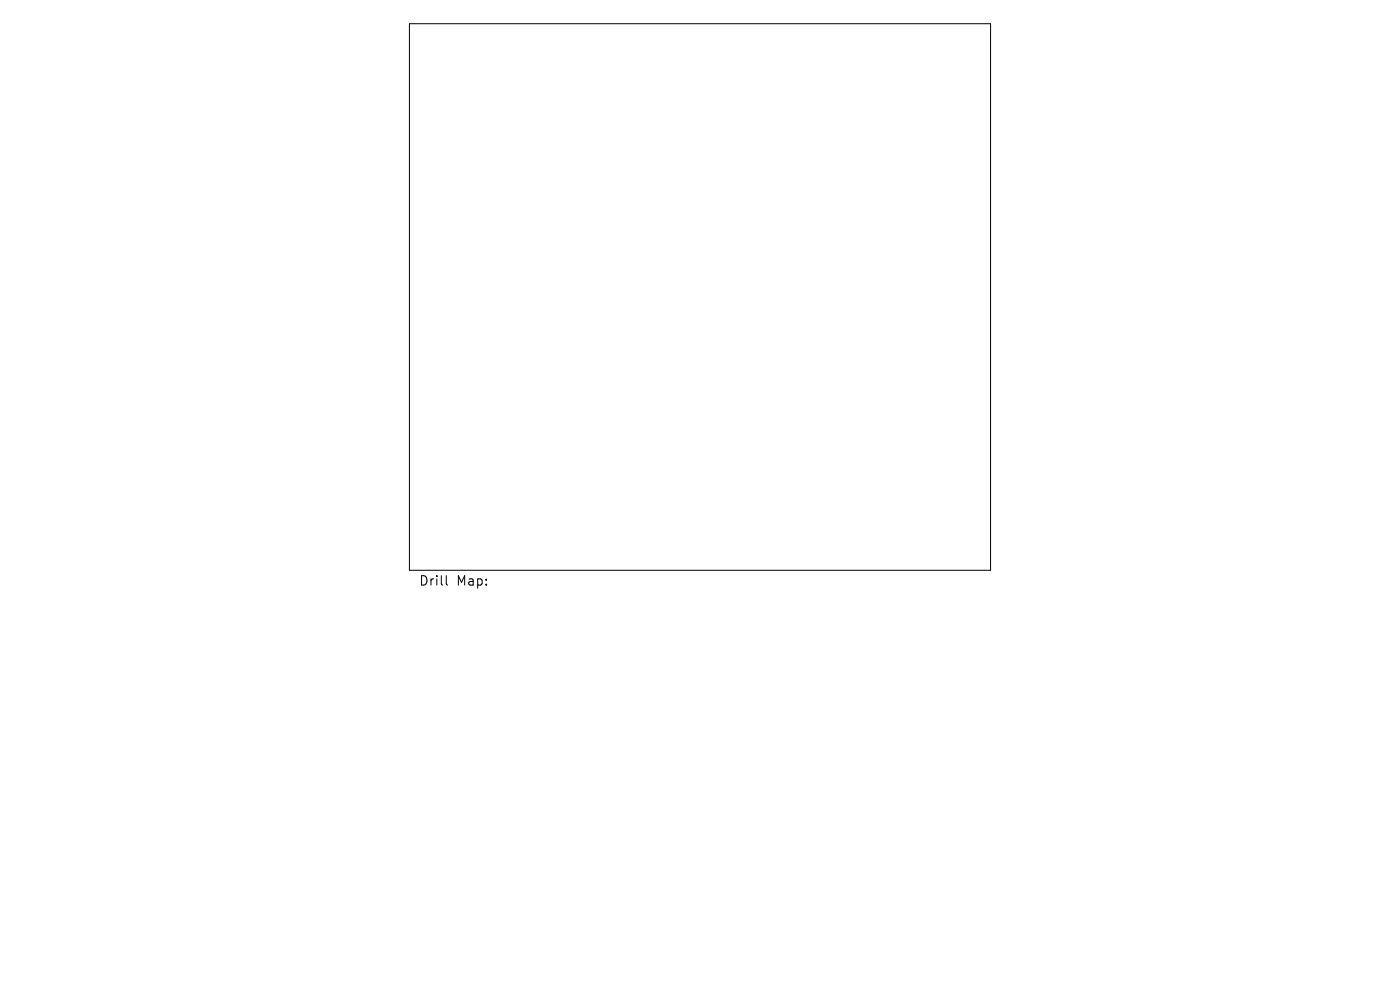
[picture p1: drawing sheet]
<svg xmlns="http://www.w3.org/2000/svg" width="297mm" height="210mm" viewBox="0 0 297 210" stroke-linecap="round" stroke-linejoin="round" font-family="sans-serif">
<defs><g id="words">
<g font-size="2.8">
<text x="88.8" y="124.5">Drill</text>
<text x="96.8" y="124.5">Map:</text>
</g>
</g></defs>
<path d="M86.9 5h123.2v116h-123.2zM94.7 122.1v1.7l.3 .3" fill="none" stroke="#000" stroke-width=".21"/>
<use href="#words"/>
</svg>
